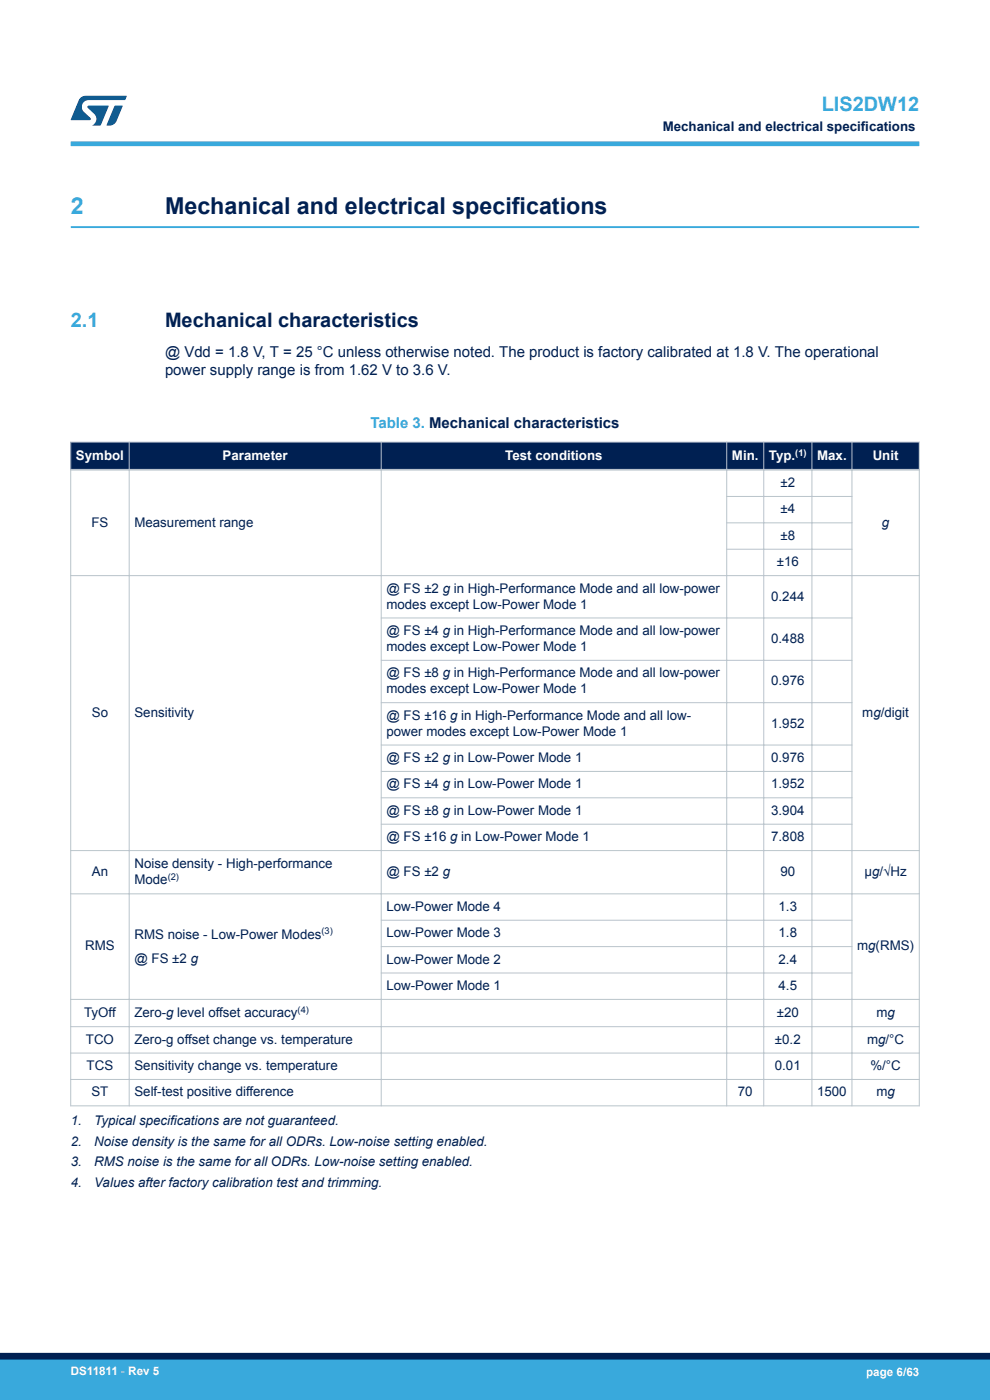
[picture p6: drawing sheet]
<svg xmlns="http://www.w3.org/2000/svg" width="210mm" height="297mm" viewBox="0 0 210 297" stroke-linecap="round" stroke-linejoin="round" font-family="sans-serif">
<defs><g id="words">
<text font-size="4.9" fill="#39a9dc" x="15" y="45.4">2</text>
<text font-size="4.9" fill="#002052" x="35" y="45.4">Mechanical and electrical specifications</text>
<g font-size="4.2" fill="#39a9dc">
<text x="174.3" y="23.5">LIS2DW12</text>
<text x="15" y="69.4">2.1</text>
</g>
<text font-size="4.2" fill="#002052" x="35" y="69.4">Mechanical characteristics</text>
<g font-size="3.2" fill="#002052">
<text x="35" y="75.7">@ Vdd = 1.8 V, T = 25 °C unless otherwise noted. The product is factory calibrated at 1.8 V. The operational</text>
<text x="35" y="79.5">power supply range is from 1.62 V to 3.6 V.</text>
</g>
<text font-size="3.2" fill="#39a9dc" x="78.6" y="90.8">Table 3. Mechanical characteristics</text>
<g font-size="2.8" fill="#002052">
<text x="140.6" y="27.9">Mechanical and electrical specifications</text>
<text x="165.6" y="103.3">±2</text>
<text x="19.4" y="111.7">FS</text>
<text x="28.5" y="111.7">Measurement range</text>
<text x="165.6" y="108.9">±4</text>
<text x="187.1" y="111.7">g</text>
<text x="165.6" y="114.5">±8</text>
<text x="82" y="125.7">@ FS ±2 g in High-Performance Mode and all low-power</text>
<text x="164.8" y="120.1">±16</text>
<text x="82" y="129.1">modes except Low-Power Mode 1</text>
<text x="163.6" y="127.4">0.244</text>
<text x="82" y="134.7">@ FS ±4 g in High-Performance Mode and all low-power</text>
<text x="163.6" y="136.4">0.488</text>
<text x="82" y="143.7">@ FS ±8 g in High-Performance Mode and all low-power</text>
<text x="82" y="138.1">modes except Low-Power Mode 1</text>
<text x="82" y="147.1">modes except Low-Power Mode 1</text>
<text x="163.6" y="145.4">0.976</text>
<text x="19.5" y="152.1">So</text>
<text x="28.5" y="152.1">Sensitivity</text>
<text x="82" y="152.7">@ FS ±16 g in High-Performance Mode and all low-</text>
<text x="163.6" y="154.4">1.952</text>
<text x="182.9" y="152.1">mg/digit</text>
<text x="82" y="156.1">power modes except Low-Power Mode 1</text>
<text x="82" y="161.7">@ FS ±2 g in Low-Power Mode 1</text>
<text x="163.6" y="161.7">0.976</text>
<text x="82" y="167.3">@ FS ±4 g in Low-Power Mode 1</text>
<text x="163.6" y="167.3">1.952</text>
<text x="82" y="172.9">@ FS ±8 g in Low-Power Mode 1</text>
<text x="163.6" y="172.9">3.904</text>
<text x="82" y="178.5">@ FS ±16 g in Low-Power Mode 1</text>
<text x="163.6" y="178.5">7.808</text>
<text x="19.5" y="185.8">An</text>
<text x="28.5" y="184.1">Noise density - High-performance</text>
<text x="82" y="185.8">@ FS ±2 g</text>
<text x="165.5" y="185.8">90</text>
<text x="183.4" y="185.8">µg/√Hz</text>
<text x="28.5" y="187.6">Mode</text>
<text x="82" y="193.2">Low-Power Mode 4</text>
<text x="165.2" y="193.2">1.3</text>
<text x="18.1" y="201.6">RMS</text>
<text x="28.5" y="199.2">RMS noise - Low-Power Modes</text>
<text x="82" y="198.8">Low-Power Mode 3</text>
<text x="165.2" y="198.8">1.8</text>
<text x="181.8" y="201.6">mg(RMS)</text>
<text x="28.5" y="204.3">@ FS ±2 g</text>
<text x="82" y="204.4">Low-Power Mode 2</text>
<text x="165.2" y="204.4">2.4</text>
<text x="17.9" y="215.7">TyOff</text>
<text x="28.5" y="215.8">Zero-g level offset accuracy</text>
<text x="82" y="210">Low-Power Mode 1</text>
<text x="164.8" y="215.7">±20</text>
<text x="165.2" y="210">4.5</text>
<text x="185.9" y="215.7">mg</text>
<text x="18.2" y="221.4">TCO</text>
<text x="28.5" y="221.4">Zero-g offset change vs. temperature</text>
<text x="164.4" y="221.4">±0.2</text>
<text x="183.9" y="221.4">mg/°C</text>
<text x="18.4" y="227">TCS</text>
<text x="28.5" y="227">Sensitivity change vs. temperature</text>
<text x="164.4" y="227">0.01</text>
<text x="184.6" y="227">%/°C</text>
<text x="19.4" y="232.6">ST</text>
<text x="28.5" y="232.6">Self-test positive difference</text>
<text x="156.5" y="232.6">70</text>
<text x="173.3" y="232.6">1500</text>
<text x="185.9" y="232.6">mg</text>
<text x="15" y="238.6">1.</text>
<text x="20" y="238.6">Typical specifications are not guaranteed.</text>
<text x="15" y="243">2.</text>
<text x="20" y="243">Noise density is the same for all ODRs. Low-noise setting enabled.</text>
<text x="15" y="247.4">3.</text>
<text x="15" y="251.8">4.</text>
<text x="20" y="247.4">RMS noise is the same for all ODRs. Low-noise setting enabled.</text>
<text x="20" y="251.8">Values after factory calibration test and trimming.</text>
</g>
<g font-size="2.8" fill="#fff">
<text x="16.1" y="97.5">Symbol</text>
<text x="47.2" y="97.5">Parameter</text>
<text x="107.2" y="97.5">Test conditions</text>
<text x="155.3" y="97.5">Min.</text>
<text x="163.1" y="97.6">Typ.</text>
<text x="173.3" y="97.5">Max.</text>
<text x="185.1" y="97.5">Unit</text>
</g>
<g font-size="2.5" fill="#fff">
<text x="15" y="291.6">DS11811 - Rev 5</text>
<text x="183.7" y="291.9">page 6/63</text>
</g>
<text font-size="2" fill="#fff" x="168.7" y="96.7">(1)</text>
<g font-size="2" fill="#002052">
<text x="35.6" y="186.7">(2)</text>
<text x="68.2" y="198.2">(3)</text>
<text x="63.1" y="214.9">(4)</text>
</g>
</g></defs>
<path d="M15 48.2h180" fill="none" stroke="#39a9dc" stroke-width=".4"/>
<g fill="#002052">
<path d="M15 93.8h180v5.9h-180z" fill-rule="evenodd"/>
<path d="M15 93.8h180v5.9h-180z" fill-rule="evenodd"/>
</g>
<g fill="none" stroke="#b9c4ca" stroke-width=".21">
<path d="M14.9 93.8h180.2M15 93.7v141M27.4 93.7v141M80.9 93.7v141M154.2 93.7v141M162 93.7v141M172.2 93.7v141M180.7 93.7v141M195 93.7v141M154 105.3h26.8M154 110.9h26.8M154 116.5h26.8"/>
<path d="M14.9 122.1h180.2M80.8 131.1h100M80.8 140.1h100M80.8 149.1h100M80.8 158.1h100M80.8 163.7h100M80.8 169.3h100M80.8 174.8h100M14.9 180.4h180.2M14.9 189.6h180.2M80.8 195.2h100M14.9 212h180.2"/>
<path d="M14.9 217.8h180.2M80.8 200.8h100M80.8 206.4h100M14.9 223.4h180.2M14.9 229h180.2M14.9 234.6h180.2"/>
</g>
<path d="M14.9 99.7h180.2" fill="none" stroke="#b9c4ca" stroke-width=".35"/>
<path d="M15 30.5h180" fill="none" stroke="#39a9dc" stroke-width="1"/>
<g fill="#005288">
<path d="M17.1 20.7l1.1-.4 8.7 .1-.4 .8h-7.6a1.45 1.45 0 0 0-1.4 .9 1.45 1.45 0 0 0 .2 1.6l1.5 1.3v.4l-4.2 .1 1.7-4.2z"/>
<path d="M24.3 22.4l1.7 .1-1.3 3.2a1.6 1.6 0 0 1-1.5 .9l-.6-.1z"/>
<path d="M18.6 22.5h4.5l-1.8 4.1h-1.7a1.54 1.54 0 0 0 .4-2.4l-1.4-1.3z"/>
</g>
<g fill="#39a9dc">
<path d="M0 288.4h210v8.6h-210z" fill-rule="evenodd"/>
<path d="M-.1 288.4h210.2v4.4h-210.2z" fill-rule="evenodd"/>
</g>
<path d="M0 287.7h210" fill="none" stroke="#002052" stroke-width="1.4"/>
<use href="#words"/>
</svg>
